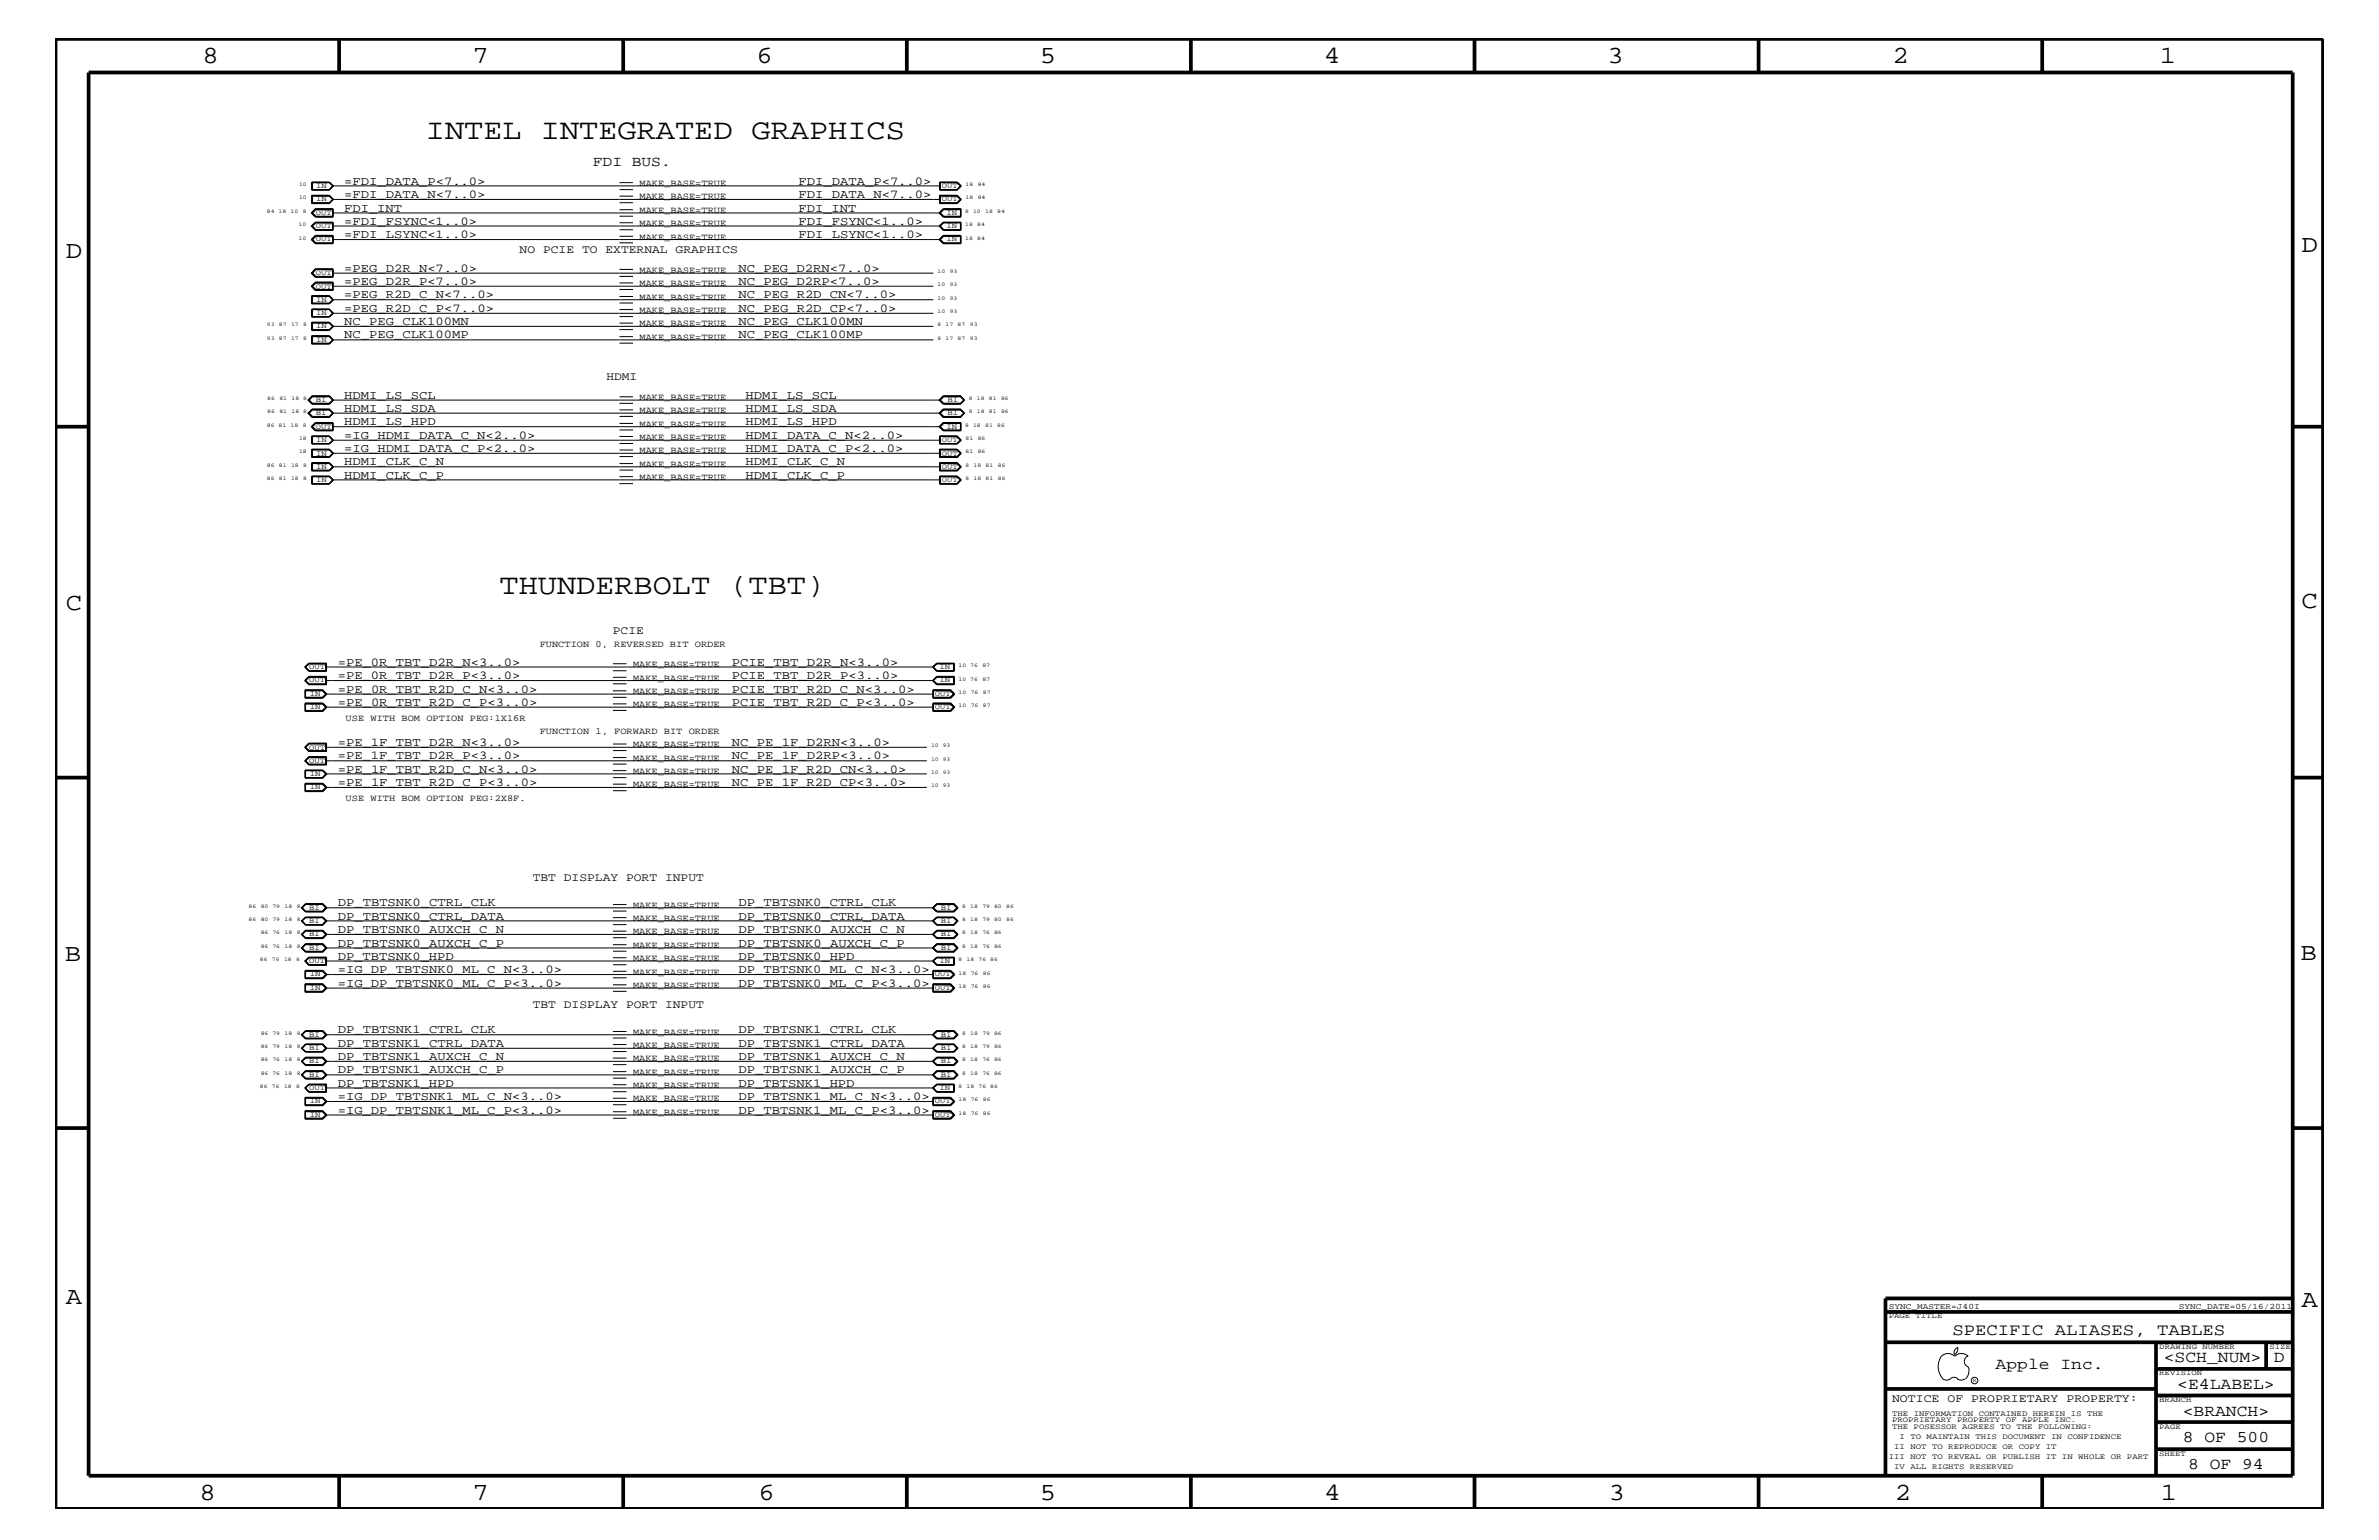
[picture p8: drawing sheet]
<svg xmlns="http://www.w3.org/2000/svg" width="432mm" height="279mm" viewBox="0 0 432 279" stroke-linecap="round" stroke-linejoin="round" font-family="sans-serif">
<defs><g id="words">
<g font-size="5.2">
<text x="77.3" y="25.3">INTEL INTEGRATED GRAPHICS</text>
<text x="90.7" y="107.7">THUNDERBOLT (TBT)</text>
</g>
<g font-size="4.5">
<text x="36.7" y="11.5">8</text>
<text x="85.8" y="11.5">7</text>
<text x="137.3" y="11.5">6</text>
<text x="188.7" y="11.5">5</text>
<text x="240.3" y="11.5">4</text>
<text x="291.8" y="11.5">3</text>
<text x="343.5" y="11.5">2</text>
<text x="392" y="11.5">1</text>
<text x="11.9" y="46.8">D</text>
<text x="417.7" y="45.7">D</text>
<text x="11.9" y="110.6">C</text>
<text x="417.7" y="110.3">C</text>
<text x="11.8" y="174.3">B</text>
<text x="417.6" y="174.2">B</text>
<text x="11.9" y="236.7">A</text>
<text x="417.7" y="237.1">A</text>
<text x="36.2" y="272.1">8</text>
<text x="85.8" y="272.1">7</text>
<text x="137.7" y="272.1">6</text>
<text x="188.7" y="272.1">5</text>
<text x="240.4" y="272.1">4</text>
<text x="292" y="272.1">3</text>
<text x="343.9" y="272.1">2</text>
<text x="392.2" y="272.1">1</text>
</g>
<g font-size="3">
<text x="354.4" y="242.3">SPECIFIC ALIASES, TABLES</text>
<text x="362.2" y="248.4">Apple Inc.</text>
<text x="392.7" y="247.1">&lt;SCH_NUM&gt;</text>
<text x="395.2" y="252">&lt;E4LABEL&gt;</text>
<text x="412.7" y="247.1">D</text>
<text x="396.2" y="256.8">&lt;BRANCH&gt;</text>
<text x="396.2" y="261.6">8 OF 500</text>
<text x="397.2" y="266.6">8 OF 94</text>
</g>
<text font-size="2.6" x="107.6" y="30.2">FDI BUS.</text>
<g font-size="2.2">
<text x="62.5" y="35.9">=FDI_DATA_N&lt;7..0&gt;</text>
<text x="62.5" y="33.6">=FDI_DATA_P&lt;7..0&gt;</text>
<text x="144.9" y="33.6">FDI_DATA_P&lt;7..0&gt;</text>
<text x="144.9" y="35.9">FDI_DATA_N&lt;7..0&gt;</text>
<text x="62.5" y="38.4">FDI_INT</text>
<text x="62.5" y="40.8">=FDI_FSYNC&lt;1..0&gt;</text>
<text x="144.9" y="38.4">FDI_INT</text>
<text x="144.9" y="40.8">FDI_FSYNC&lt;1..0&gt;</text>
<text x="62.5" y="43.2">=FDI_LSYNC&lt;1..0&gt;</text>
<text x="144.9" y="43.2">FDI_LSYNC&lt;1..0&gt;</text>
<text x="62.5" y="51.7">=PEG_D2R_P&lt;7..0&gt;</text>
<text x="62.5" y="49.3">=PEG_D2R_N&lt;7..0&gt;</text>
<text x="134" y="51.7">NC_PEG_D2RP&lt;7..0&gt;</text>
<text x="134" y="49.3">NC_PEG_D2RN&lt;7..0&gt;</text>
<text x="62.5" y="59">NC_PEG_CLK100MN</text>
<text x="62.5" y="56.6">=PEG_R2D_C_P&lt;7..0&gt;</text>
<text x="62.5" y="54.1">=PEG_R2D_C_N&lt;7..0&gt;</text>
<text x="134" y="56.6">NC_PEG_R2D_CP&lt;7..0&gt;</text>
<text x="134" y="54.1">NC_PEG_R2D_CN&lt;7..0&gt;</text>
<text x="134" y="59">NC_PEG_CLK100MN</text>
<text x="62.5" y="61.4">NC_PEG_CLK100MP</text>
<text x="134" y="61.4">NC_PEG_CLK100MP</text>
<text x="62.5" y="74.7">HDMI_LS_SDA</text>
<text x="62.5" y="77.2">HDMI_LS_HPD</text>
<text x="62.5" y="72.3">HDMI_LS_SCL</text>
<text x="135.3" y="77.2">HDMI_LS_HPD</text>
<text x="135.3" y="74.7">HDMI_LS_SDA</text>
<text x="135.3" y="72.3">HDMI_LS_SCL</text>
<text x="62.5" y="79.6">=IG_HDMI_DATA_C_N&lt;2..0&gt;</text>
<text x="62.5" y="82">=IG_HDMI_DATA_C_P&lt;2..0&gt;</text>
<text x="135.3" y="82">HDMI_DATA_C_P&lt;2..0&gt;</text>
<text x="135.3" y="79.6">HDMI_DATA_C_N&lt;2..0&gt;</text>
<text x="62.5" y="86.9">HDMI_CLK_C_P</text>
<text x="62.5" y="84.4">HDMI_CLK_C_N</text>
<text x="135.3" y="86.9">HDMI_CLK_C_P</text>
<text x="135.3" y="84.4">HDMI_CLK_C_N</text>
<text x="61.3" y="120.8">=PE_0R_TBT_D2R_N&lt;3..0&gt;</text>
<text x="61.3" y="123.2">=PE_0R_TBT_D2R_P&lt;3..0&gt;</text>
<text x="61.3" y="125.7">=PE_0R_TBT_R2D_C_N&lt;3..0&gt;</text>
<text x="132.8" y="120.8">PCIE_TBT_D2R_N&lt;3..0&gt;</text>
<text x="132.8" y="123.2">PCIE_TBT_D2R_P&lt;3..0&gt;</text>
<text x="132.8" y="125.7">PCIE_TBT_R2D_C_N&lt;3..0&gt;</text>
<text x="61.3" y="128">=PE_0R_TBT_R2D_C_P&lt;3..0&gt;</text>
<text x="132.8" y="128">PCIE_TBT_R2D_C_P&lt;3..0&gt;</text>
<text x="61.3" y="135.3">=PE_1F_TBT_D2R_N&lt;3..0&gt;</text>
<text x="61.3" y="137.8">=PE_1F_TBT_D2R_P&lt;3..0&gt;</text>
<text x="132.8" y="135.3">NC_PE_1F_D2RN&lt;3..0&gt;</text>
<text x="132.8" y="137.8">NC_PE_1F_D2RP&lt;3..0&gt;</text>
<text x="61.3" y="142.6">=PE_1F_TBT_R2D_C_P&lt;3..0&gt;</text>
<text x="61.3" y="140.2">=PE_1F_TBT_R2D_C_N&lt;3..0&gt;</text>
<text x="132.8" y="140.2">NC_PE_1F_R2D_CN&lt;3..0&gt;</text>
<text x="132.8" y="142.6">NC_PE_1F_R2D_CP&lt;3..0&gt;</text>
<text x="61.3" y="166.9">DP_TBTSNK0_CTRL_DATA</text>
<text x="61.3" y="164.5">DP_TBTSNK0_CTRL_CLK</text>
<text x="134" y="166.9">DP_TBTSNK0_CTRL_DATA</text>
<text x="134" y="164.5">DP_TBTSNK0_CTRL_CLK</text>
<text x="61.3" y="171.7">DP_TBTSNK0_AUXCH_C_P</text>
<text x="61.3" y="169.3">DP_TBTSNK0_AUXCH_C_N</text>
<text x="134" y="169.3">DP_TBTSNK0_AUXCH_C_N</text>
<text x="134" y="171.7">DP_TBTSNK0_AUXCH_C_P</text>
<text x="61.3" y="174.2">DP_TBTSNK0_HPD</text>
<text x="61.3" y="176.6">=IG_DP_TBTSNK0_ML_C_N&lt;3..0&gt;</text>
<text x="61.3" y="179">=IG_DP_TBTSNK0_ML_C_P&lt;3..0&gt;</text>
<text x="134" y="174.2">DP_TBTSNK0_HPD</text>
<text x="134" y="176.6">DP_TBTSNK0_ML_C_N&lt;3..0&gt;</text>
<text x="134" y="179">DP_TBTSNK0_ML_C_P&lt;3..0&gt;</text>
<text x="61.3" y="187.5">DP_TBTSNK1_CTRL_CLK</text>
<text x="61.3" y="189.9">DP_TBTSNK1_CTRL_DATA</text>
<text x="134" y="187.5">DP_TBTSNK1_CTRL_CLK</text>
<text x="134" y="189.9">DP_TBTSNK1_CTRL_DATA</text>
<text x="61.3" y="197.2">DP_TBTSNK1_HPD</text>
<text x="61.3" y="192.3">DP_TBTSNK1_AUXCH_C_N</text>
<text x="61.3" y="194.8">DP_TBTSNK1_AUXCH_C_P</text>
<text x="134" y="197.2">DP_TBTSNK1_HPD</text>
<text x="134" y="194.8">DP_TBTSNK1_AUXCH_C_P</text>
<text x="134" y="192.3">DP_TBTSNK1_AUXCH_C_N</text>
<text x="61.3" y="202">=IG_DP_TBTSNK1_ML_C_P&lt;3..0&gt;</text>
<text x="61.3" y="199.6">=IG_DP_TBTSNK1_ML_C_N&lt;3..0&gt;</text>
<text x="134" y="199.6">DP_TBTSNK1_ML_C_N&lt;3..0&gt;</text>
<text x="134" y="202">DP_TBTSNK1_ML_C_P&lt;3..0&gt;</text>
</g>
<g font-size="2.1">
<text x="94.3" y="45.9">NO PCIE TO EXTERNAL GRAPHICS</text>
<text x="110.1" y="68.9">HDMI</text>
<text x="111.3" y="115">PCIE</text>
<text x="96.7" y="159.9">TBT DISPLAY PORT INPUT</text>
<text x="96.7" y="182.9">TBT DISPLAY PORT INPUT</text>
<text x="343.4" y="254.4">NOTICE OF PROPRIETARY PROPERTY:</text>
</g>
<g font-size="1.7">
<text x="116.1" y="33.7">MAKE_BASE=TRUE</text>
<text x="116.1" y="38.6">MAKE_BASE=TRUE</text>
<text x="116.1" y="41">MAKE_BASE=TRUE</text>
<text x="116.1" y="36.2">MAKE_BASE=TRUE</text>
<text x="116.1" y="43.5">MAKE_BASE=TRUE</text>
<text x="116.1" y="51.9">MAKE_BASE=TRUE</text>
<text x="116.1" y="49.6">MAKE_BASE=TRUE</text>
<text x="116.1" y="56.8">MAKE_BASE=TRUE</text>
<text x="116.1" y="54.4">MAKE_BASE=TRUE</text>
<text x="116.1" y="59.2">MAKE_BASE=TRUE</text>
<text x="116.1" y="61.7">MAKE_BASE=TRUE</text>
<text x="116.1" y="77.4">MAKE_BASE=TRUE</text>
<text x="116.1" y="75">MAKE_BASE=TRUE</text>
<text x="116.1" y="72.6">MAKE_BASE=TRUE</text>
<text x="116.1" y="82.2">MAKE_BASE=TRUE</text>
<text x="116.1" y="79.9">MAKE_BASE=TRUE</text>
<text x="116.1" y="87.1">MAKE_BASE=TRUE</text>
<text x="116.1" y="84.7">MAKE_BASE=TRUE</text>
<text x="98" y="117.4">FUNCTION 0, REVERSED BIT ORDER</text>
<text x="114.9" y="121">MAKE_BASE=TRUE</text>
<text x="114.9" y="123.5">MAKE_BASE=TRUE</text>
<text x="114.9" y="125.9">MAKE_BASE=TRUE</text>
<text x="62.7" y="130.8">USE WITH BOM OPTION PEG:1X16R</text>
<text x="114.9" y="128.3">MAKE_BASE=TRUE</text>
<text x="98" y="133.2">FUNCTION 1, FORWARD BIT ORDER</text>
<text x="114.9" y="135.6">MAKE_BASE=TRUE</text>
<text x="114.9" y="138">MAKE_BASE=TRUE</text>
<text x="114.9" y="140.4">MAKE_BASE=TRUE</text>
<text x="114.9" y="142.9">MAKE_BASE=TRUE</text>
<text x="62.7" y="145.3">USE WITH BOM OPTION PEG:2X8F.</text>
<text x="114.9" y="167.1">MAKE_BASE=TRUE</text>
<text x="114.9" y="164.7">MAKE_BASE=TRUE</text>
<text x="114.9" y="169.5">MAKE_BASE=TRUE</text>
<text x="114.9" y="172">MAKE_BASE=TRUE</text>
<text x="114.9" y="174.4">MAKE_BASE=TRUE</text>
<text x="114.9" y="176.8">MAKE_BASE=TRUE</text>
<text x="114.9" y="179.3">MAKE_BASE=TRUE</text>
<text x="114.9" y="187.7">MAKE_BASE=TRUE</text>
<text x="114.9" y="190.2">MAKE_BASE=TRUE</text>
<text x="114.9" y="197.4">MAKE_BASE=TRUE</text>
<text x="114.9" y="195">MAKE_BASE=TRUE</text>
<text x="114.9" y="192.6">MAKE_BASE=TRUE</text>
<text x="114.9" y="199.8">MAKE_BASE=TRUE</text>
<text x="114.9" y="202.3">MAKE_BASE=TRUE</text>
</g>
<g font-size="1.5">
<text x="342.8" y="237.4">SYNC_MASTER=J40I</text>
<text x="395.5" y="237.4">SYNC_DATE=05/16/2011</text>
</g>
<g font-size="1.4">
<text x="57.4" y="34.1">IN</text>
<text x="170.9" y="34.1">OUT</text>
<text x="57.3" y="41.4">OUT</text>
<text x="57.3" y="39">OUT</text>
<text x="57.4" y="36.5">IN</text>
<text x="170.9" y="36.5">OUT</text>
<text x="171.8" y="41.4">IN</text>
<text x="171.8" y="39">IN</text>
<text x="57.3" y="43.8">OUT</text>
<text x="171.8" y="43.8">IN</text>
<text x="57.3" y="49.9">OUT</text>
<text x="57.3" y="52.4">OUT</text>
<text x="57.4" y="54.7">IN</text>
<text x="57.4" y="57.2">IN</text>
<text x="57.4" y="59.5">IN</text>
<text x="57.4" y="62">IN</text>
<text x="57.3" y="72.9">BI</text>
<text x="57.3" y="75.4">BI</text>
<text x="57.3" y="77.8">OUT</text>
<text x="171.8" y="77.8">IN</text>
<text x="172" y="75.4">BI</text>
<text x="172" y="72.9">BI</text>
<text x="57.4" y="82.7">IN</text>
<text x="57.4" y="80.2">IN</text>
<text x="170.9" y="80.2">OUT</text>
<text x="170.9" y="82.7">OUT</text>
<text x="57.4" y="87.5">IN</text>
<text x="57.4" y="85">IN</text>
<text x="170.9" y="87.5">OUT</text>
<text x="170.9" y="85">OUT</text>
<text x="56.1" y="121.4">OUT</text>
<text x="56.1" y="123.8">OUT</text>
<text x="170.5" y="123.8">IN</text>
<text x="170.5" y="121.4">IN</text>
<text x="56.2" y="126.3">IN</text>
<text x="56.2" y="128.7">IN</text>
<text x="169.7" y="128.7">OUT</text>
<text x="169.7" y="126.3">OUT</text>
<text x="56.1" y="136">OUT</text>
<text x="56.1" y="138.4">OUT</text>
<text x="56.2" y="140.8">IN</text>
<text x="56.2" y="143.2">IN</text>
<text x="56.1" y="167.5">BI</text>
<text x="56.1" y="165">BI</text>
<text x="170.8" y="165">BI</text>
<text x="170.8" y="167.5">BI</text>
<text x="56.1" y="172.3">BI</text>
<text x="56.1" y="169.9">BI</text>
<text x="170.8" y="169.9">BI</text>
<text x="170.8" y="172.3">BI</text>
<text x="56.1" y="174.8">OUT</text>
<text x="56.2" y="177.2">IN</text>
<text x="56.2" y="179.6">IN</text>
<text x="169.7" y="179.6">OUT</text>
<text x="169.7" y="177.2">OUT</text>
<text x="170.5" y="174.8">IN</text>
<text x="56.1" y="190.5">BI</text>
<text x="56.1" y="188.1">BI</text>
<text x="170.8" y="190.5">BI</text>
<text x="170.8" y="188.1">BI</text>
<text x="56.1" y="192.9">BI</text>
<text x="56.1" y="195.4">BI</text>
<text x="56.1" y="197.8">OUT</text>
<text x="170.5" y="197.8">IN</text>
<text x="170.8" y="195.4">BI</text>
<text x="170.8" y="192.9">BI</text>
<text x="56.2" y="202.6">IN</text>
<text x="56.2" y="200.2">IN</text>
<text x="169.7" y="202.6">OUT</text>
<text x="169.7" y="200.2">OUT</text>
<text x="342.8" y="239.2">PAGE TITLE</text>
<text x="391.9" y="244.7">DRAWING NUMBER</text>
<text x="411.9" y="244.7">SIZE</text>
<text x="391.9" y="249.5">REVISION</text>
<text x="343.4" y="256.8">THE INFORMATION CONTAINED HEREIN IS THE</text>
<text x="391.9" y="254.4">BRANCH</text>
<text x="343.4" y="258">PROPRIETARY PROPERTY OF APPLE INC.</text>
<text x="343.4" y="259.3">THE POSESSOR AGREES TO THE FOLLOWING:</text>
<text x="343.8" y="262.9">II NOT TO REPRODUCE OR COPY IT</text>
<text x="344.8" y="261.1">I TO MAINTAIN THIS DOCUMENT IN CONFIDENCE</text>
<text x="391.9" y="259.3">PAGE</text>
<text x="342.8" y="264.7">III NOT TO REVEAL OR PUBLISH IT IN WHOLE OR PART</text>
<text x="343.8" y="266.6">IV ALL RIGHTS RESERVED</text>
<text x="391.9" y="264.1">SHEET</text>
</g>
<g font-size="1">
<text x="54.3" y="33.7">10</text>
<text x="175.3" y="33.7">18</text>
<text x="177.5" y="33.7">84</text>
<text x="48.4" y="38.6">84 18</text>
<text x="52.7" y="38.6">10</text>
<text x="54.2" y="41">10</text>
<text x="54.3" y="36.2">10</text>
<text x="54.9" y="38.6">8</text>
<text x="175.2" y="41">18</text>
<text x="175.2" y="38.6">8</text>
<text x="175.3" y="36.2">18</text>
<text x="176.6" y="38.6">10</text>
<text x="177.4" y="41">84</text>
<text x="177.5" y="36.2">84</text>
<text x="178.8" y="38.6">18</text>
<text x="181" y="38.6">84</text>
<text x="54.2" y="43.5">10</text>
<text x="175.2" y="43.5">18</text>
<text x="177.4" y="43.5">84</text>
<text x="170.2" y="51.9">10</text>
<text x="170.2" y="49.6">10</text>
<text x="172.4" y="51.9">93</text>
<text x="172.4" y="49.6">93</text>
<text x="48.4" y="59.2">93</text>
<text x="50.6" y="59.2">87</text>
<text x="52.8" y="59.2">17</text>
<text x="55" y="59.2">8</text>
<text x="170.2" y="59.2">8</text>
<text x="170.2" y="56.8">10</text>
<text x="170.2" y="54.4">10</text>
<text x="171.6" y="59.2">17</text>
<text x="172.4" y="56.8">93</text>
<text x="172.4" y="54.4">93</text>
<text x="173.8" y="59.2">87</text>
<text x="176" y="59.2">93</text>
<text x="48.4" y="61.7">93</text>
<text x="50.6" y="61.7">87</text>
<text x="52.8" y="61.7">17</text>
<text x="55" y="61.7">8</text>
<text x="170.2" y="61.7">8</text>
<text x="171.6" y="61.7">17</text>
<text x="173.8" y="61.7">87</text>
<text x="176" y="61.7">93</text>
<text x="48.4" y="77.4">86 81</text>
<text x="48.5" y="72.6">86</text>
<text x="48.5" y="75">86</text>
<text x="50.7" y="72.6">81</text>
<text x="50.7" y="75">81</text>
<text x="52.7" y="77.4">18</text>
<text x="52.9" y="72.6">18 8</text>
<text x="52.9" y="75">18 8</text>
<text x="54.9" y="77.4">8</text>
<text x="175.2" y="77.4">8</text>
<text x="175.9" y="75">8</text>
<text x="175.9" y="72.6">8</text>
<text x="176.6" y="77.4">18</text>
<text x="177.3" y="75">18</text>
<text x="177.3" y="72.6">18</text>
<text x="178.8" y="77.4">81</text>
<text x="179.5" y="75">81</text>
<text x="179.5" y="72.6">81</text>
<text x="181" y="77.4">86</text>
<text x="181.7" y="75">86</text>
<text x="181.7" y="72.6">86</text>
<text x="54.3" y="82.2">18</text>
<text x="54.3" y="79.9">18</text>
<text x="175.3" y="79.9">81</text>
<text x="175.3" y="82.2">81</text>
<text x="177.5" y="79.9">86</text>
<text x="177.5" y="82.2">86</text>
<text x="48.4" y="87.1">86</text>
<text x="48.4" y="84.7">86</text>
<text x="50.6" y="87.1">81</text>
<text x="50.6" y="84.7">81</text>
<text x="52.8" y="87.1">18</text>
<text x="52.8" y="84.7">18</text>
<text x="55" y="87.1">8</text>
<text x="55" y="84.7">8</text>
<text x="175.3" y="87.1">8</text>
<text x="175.3" y="84.7">8</text>
<text x="176.7" y="87.1">18</text>
<text x="176.7" y="84.7">18</text>
<text x="178.9" y="87.1">81</text>
<text x="178.9" y="84.7">81</text>
<text x="181.1" y="87.1">86</text>
<text x="181.1" y="84.7">86</text>
<text x="174" y="123.5">10 76</text>
<text x="174" y="121">10 76</text>
<text x="174" y="125.9">10</text>
<text x="176.2" y="125.9">76</text>
<text x="178.3" y="123.5">87</text>
<text x="178.3" y="121">87</text>
<text x="178.4" y="125.9">87</text>
<text x="174" y="128.3">10</text>
<text x="176.2" y="128.3">76</text>
<text x="178.4" y="128.3">87</text>
<text x="169" y="135.6">10 93</text>
<text x="169" y="138">10 93</text>
<text x="169" y="140.4">10 93</text>
<text x="169" y="142.9">10 93</text>
<text x="45.1" y="167.1">86</text>
<text x="45.1" y="164.7">86</text>
<text x="47.3" y="167.1">80 79</text>
<text x="47.3" y="164.7">80 79</text>
<text x="51.6" y="167.1">18</text>
<text x="51.6" y="164.7">18</text>
<text x="53.8" y="167.1">8</text>
<text x="53.8" y="164.7">8</text>
<text x="174.7" y="164.7">8</text>
<text x="174.7" y="167.1">8</text>
<text x="176.1" y="164.7">18</text>
<text x="176.1" y="167.1">18</text>
<text x="178.3" y="164.7">79 80</text>
<text x="178.3" y="167.1">79 80</text>
<text x="182.6" y="164.7">86</text>
<text x="182.6" y="167.1">86</text>
<text x="47.3" y="172">86 76</text>
<text x="47.3" y="169.5">86 76</text>
<text x="51.6" y="172">18</text>
<text x="51.6" y="169.5">18</text>
<text x="53.8" y="172">8</text>
<text x="53.8" y="169.5">8</text>
<text x="174.7" y="169.5">8</text>
<text x="174.7" y="172">8</text>
<text x="176.1" y="169.5">18</text>
<text x="176.1" y="172">18</text>
<text x="178.3" y="169.5">76 86</text>
<text x="178.3" y="172">76 86</text>
<text x="47.2" y="174.4">86</text>
<text x="49.4" y="174.4">76</text>
<text x="51.6" y="174.4">18</text>
<text x="53.8" y="174.4">8</text>
<text x="174" y="174.4">8</text>
<text x="174" y="179.3">18</text>
<text x="174" y="176.8">18</text>
<text x="175.4" y="174.4">18</text>
<text x="176.2" y="179.3">76</text>
<text x="176.2" y="176.8">76</text>
<text x="177.6" y="174.4">76 86</text>
<text x="178.4" y="179.3">86</text>
<text x="178.4" y="176.8">86</text>
<text x="47.3" y="190.2">86 79</text>
<text x="47.3" y="187.7">86 79</text>
<text x="51.6" y="190.2">18</text>
<text x="51.6" y="187.7">18</text>
<text x="53.8" y="190.2">8</text>
<text x="53.8" y="187.7">8</text>
<text x="174.7" y="190.2">8</text>
<text x="174.7" y="187.7">8</text>
<text x="176.1" y="190.2">18</text>
<text x="176.1" y="187.7">18</text>
<text x="178.3" y="190.2">79 86</text>
<text x="178.3" y="187.7">79 86</text>
<text x="47.2" y="197.4">86</text>
<text x="47.3" y="192.6">86 76</text>
<text x="47.3" y="195">86 76</text>
<text x="49.4" y="197.4">76</text>
<text x="51.6" y="197.4">18</text>
<text x="51.6" y="192.6">18</text>
<text x="51.6" y="195">18</text>
<text x="53.8" y="197.4">8</text>
<text x="53.8" y="192.6">8</text>
<text x="53.8" y="195">8</text>
<text x="174" y="197.4">8</text>
<text x="174.7" y="195">8</text>
<text x="174.7" y="192.6">8</text>
<text x="175.4" y="197.4">18</text>
<text x="176.1" y="195">18</text>
<text x="176.1" y="192.6">18</text>
<text x="177.6" y="197.4">76 86</text>
<text x="178.3" y="195">76 86</text>
<text x="178.3" y="192.6">76 86</text>
<text x="174" y="202.3">18</text>
<text x="174" y="199.8">18</text>
<text x="176.2" y="202.3">76</text>
<text x="176.2" y="199.8">76</text>
<text x="178.4" y="202.3">86</text>
<text x="178.4" y="199.8">86</text>
<text x="358.1" y="250.7">R</text>
</g>
</g></defs>
<g fill="none" stroke="#000" stroke-width=".18">
<path d="M56.6 35.4h3.2l.7 .8-.7 .7h-3.2zM56.6 35.5h3.2l.7 .7-.7 .7h-3.2zM56.6 33v1.5M56.6 34.4h3.2M56.6 33.1h3.2M56.7 35.6h3.1l.6 .6-.6 .6h-3.1zM56.7 33.1v1.3M57.2 37.9h3.3v1.5h-3.3l-.7-.8zM57.2 37.9l-.6 .7 .6 .7h3.3M57.3 39.3l-.7-.7 .7-.6h3.1v1.3M59.8 33h-3.2v1.5h3.2M59.8 33l.7 .7-.7 .8"/>
<path d="M59.8 33l.7 .7M59.8 33.1l.7 .6M59.8 33.1l.6 .6M60.4 38h-3.1l-.6 .6 .6 .6h3.1M60.4 36.2h110.3M60.4 33.7l-.6 .7M60.4 33.7h110.3M60.4 38.6h110.3M60.5 33.7l-.7 .7M60.5 33.7l-.7 .8M112.4 36.8h2.5M112.4 35.6h2.5"/>
<path d="M112.4 34.4h2.5M112.4 33.1h2.5M112.4 39.2h2.5M112.4 38h2.5M170.5 35.4h3.2l.8 .8-.8 .7h-3.2zM170.6 33.1h3.1l.6 .6M170.6 33v1.5M170.7 35.6h3l.6 .6-.6 .6h-3zM170.7 33.1v1.3M171.2 37.9h3.2v1.5h-3.2l-.8-.8zM171.2 37.9l-.7 .7 .7 .7h3.2M171.3 39.3l-.7-.7 .7-.6h3v1.3"/>
<path d="M173.7 33.1l.6 .6M173.7 35.5h-3.1v1.4h3.1M173.7 33h-3.2v1.5h3.2M173.7 35.5l.7 .7-.7 .7M173.7 35.5l.6 .7M173.7 33l.8 .7-.8 .8M173.7 33l.7 .7-.7 .8M174.3 38h-3l-.6 .6 .6 .6h3M174.3 33.7l-.6 .7h-3.1M174.3 36.2l-.6 .7M174.3 33.7l-.6 .7M56.5 49.6l.7-.8h3.3v1.5h-3.3z"/>
<path d="M56.6 53.6h3.2l.7 .8-.7 .7h-3.2zM56.6 58.4h3.2l.7 .8-.7 .8h-3.2zM56.6 53.7h3.2l.7 .7-.7 .7h-3.2zM56.6 56.1v1.4M56.6 58.5h3.2l.7 .7-.7 .7h-3.2zM56.6 51.9l.7-.6h3.1v1.3h-3.1zM56.6 57.4h3.2M56.6 56.2h3.2M56.7 53.8h3.1l.6 .6-.6 .6h-3.1zM56.7 56.2v1.2M56.7 58.6h3.1l.6 .6-.6 .6h-3.1zM57.2 40.3h3.3v1.5h-3.3"/>
<path d="M57.2 42.7h3.3v1.5h-3.3l-.7-.7zM57.2 51.2h3.3v1.5h-3.3l-.7-.8zM57.2 48.8l-.6 .8 .6 .6h3.3M57.2 40.3l-.7 .7 .7 .8M57.2 40.3l-.6 .7 .6 .8M57.3 48.9l-.6 .7 .6 .6M57.3 51.3l-.6 .6 .6 .6h3.1M57.3 40.4l-.6 .6 .6 .7M57.3 48.9h3.1v1.3h-3.1M57.3 48.9l-.7 .7 .7 .6M57.3 40.4h3.1v1.3h-3.1M57.3 40.4l-.7 .6 .7 .7"/>
<path d="M57.3 42.8l-.7 .7 .7 .6M59.8 56.1h-3.2v1.4h3.2M59.8 56.1l.7 .7-.7 .7M59.8 56.1l.7 .7M59.8 56.2l.7 .6M59.8 56.2l.6 .6M60.4 42.9h-3.1l-.6 .6 .6 .6h3.1M60.4 49.6h109M60.4 51.9h109M60.4 54.4h109M60.4 56.8h109M60.4 42.8v1.3"/>
<path d="M60.4 56.8l-.6 .6M60.4 41h110.3M60.4 43.5h110.3M60.4 59.2h109M60.5 51.3h-3.3l-.6 .6 .6 .8M60.5 56.8l-.7 .6M60.5 56.8l-.7 .7M60.5 42.8h-3.3l-.6 .7 .6 .6h3.3M112.4 50.2h2.5M112.4 48.9h2.5M112.4 52.5h2.5M112.4 51.3h2.5"/>
<path d="M112.4 55h2.5M112.4 53.8h2.5M112.4 57.4h2.5M112.4 56.2h2.5M112.4 41.7h2.5M112.4 40.4h2.5M112.4 44.1h2.5M112.4 42.9h2.5M112.4 59.8h2.5M112.4 58.6h2.5M171.2 40.3h3.2v1.5h-3.2M171.2 42.7h3.2v1.5h-3.2l-.8-.7z"/>
<path d="M171.2 40.3l-.8 .7 .8 .8M171.2 40.3l-.7 .7 .7 .8M171.3 40.4l-.6 .6 .6 .7M171.3 40.4h3v1.3h-3M171.3 40.4l-.7 .6 .7 .7M171.3 42.8l-.7 .7 .7 .6M174.3 42.9h-3l-.6 .6 .6 .6h3M174.3 42.8v1.3M174.4 42.8h-3.2l-.7 .7 .7 .6h3.2M55.9 75l.7-.8h3.2l.7 .8-.7 .7h-3.2zM56 75l.6-.6h3.2l.7 .6-.7 .6h-3.2zM56.6 60.9h3.2l.7 .8-.7 .7h-3.2z"/>
<path d="M56.6 71.9h3.2l.7 .7-.7 .6h-3.2l-.6-.6zM56.6 71.8h3.2l.7 .8M56.6 71.8l-.6 .8 .6 .7h3.2l.7-.7M56.6 71.8h3.2l.7 .8-.7 .7h-3.2l-.7-.7zM56.6 61h3.2l.7 .7-.7 .6h-3.2zM56.6 79.1v1.4M56.6 79.2h3.2M56.7 61.1h3.1l.6 .6-.6 .6h-3.1zM56.7 79.2v1.3M57.2 76.7h3.3v1.5h-3.3l-.7-.8zM57.3 76.7l-.7 .7 .7 .7M59.8 79.1h-3.2v1.4h3.2"/>
<path d="M59.8 79.1l.7 .8-.7 .6M59.8 79.1l.7 .8M59.8 79.2l.7 .7M59.8 79.2l.6 .7M60.4 72.6l-.6 .6h-3.1l-.6-.6 .6-.6h3.1l.6 .6h110.3M60.4 75l-.6 .6h-3.1l-.6-.6 .6-.6h3.1l.6 .6h110.3M60.4 76.8h-3.1l-.6 .6 .6 .6h3.1M60.4 76.7v1.4M60.4 79.9h110.3M60.4 77.4h110.3M60.4 79.9l-.6 .6M60.4 61.7h109"/>
<path d="M60.5 75l-.7-.7h-3.2l-.6 .7 .6 .7M60.5 75l-.7 .7h-3.2M60.5 76.7h-3.3l-.6 .7 .6 .7h3.3M60.5 79.9l-.7 .6M112.4 79.2h2.5M112.4 78h2.5M112.4 76.8h2.5M112.4 73.2h2.5M112.4 72h2.5M112.4 75.6h2.5M112.4 74.4h2.5M112.4 62.3h2.5"/>
<path d="M112.4 61.1h2.5M170.4 75l.8-.8h3.1l.8 .8-.8 .7h-3.1zM170.6 79.1v1.4M170.6 79.2h3.1l.6 .7M170.7 75l.6-.6h3l.6 .6-.6 .6h-3zM170.7 72.6l.6-.6h3l.6 .6-.6 .6h-3zM170.7 79.2v1.3M171.2 71.8h3.1l.7 .8M171.2 71.8l-.7 .8 .7 .7h3.1l.7-.7M171.2 71.8h3.1l.8 .8-.8 .7h-3.1l-.8-.7zM171.2 76.7h3.2v1.5h-3.2l-.8-.8zM171.3 74.4h3l.7 .6"/>
<path d="M171.3 74.4l-.7 .6 .7 .6h3l.7-.6M171.3 76.7l-.7 .7 .7 .7M173.7 79.2l.6 .7M173.7 79.1h-3.2v1.4h3.2M173.7 79.1l.8 .8-.8 .6M173.7 79.1l.7 .8-.7 .6M174.3 76.8h-3l-.6 .6 .6 .6h3M174.3 79.9l-.6 .6h-3.1M174.3 79.9l-.6 .6M174.3 76.7v1.4M174.4 76.7h-3.2l-.7 .7 .7 .7h3.2M175 75l-.7-.7h-3.1l-.7 .7 .7 .7"/>
<path d="M175 75l-.7 .7h-3.1M175 72.6l-.7-.7h-3l-.7 .7 .7 .6M175 72.6l-.7 .6h-3M56.6 81.5h3.2l.7 .7-.7 .8h-3.2zM56.6 83.9h3.2l.7 .8-.7 .8h-3.2zM56.6 84h3.2l.7 .7-.7 .7h-3.2zM56.6 86.4v1.4M56.6 80.5h3.2M56.6 87.7h3.2M56.6 86.5h3.2M56.7 81.6h3.1l.6 .6-.6 .6h-3.1zM56.7 84.1h3.1l.6 .6-.6 .6h-3.1z"/>
<path d="M56.7 86.5v1.2M59.8 86.4h-3.2v1.4h3.2M59.8 86.4l.7 .7-.7 .7M59.8 86.4l.7 .7M59.8 86.5l.7 .6M59.8 86.5l.6 .6M60.4 82.2h110.3M60.4 87.1h110.3M60.4 87.1l-.6 .6M60.4 84.7h110.3M60.5 82.2l-.7-.6h-3.2v1.4M60.5 82.2l-.7 .7h-3.2"/>
<path d="M60.5 82.2l-.7 .8M60.5 87.1l-.7 .6M60.5 87.1l-.7 .7M112.4 80.5h2.5M112.4 82.8h2.5M112.4 81.6h2.5M112.4 87.7h2.5M112.4 86.5h2.5M112.4 85.3h2.5M112.4 84.1h2.5M170.5 81.5h3.2l.8 .7-.8 .8h-3.2zM170.5 83.9h3.2l.8 .8-.8 .8h-3.2z"/>
<path d="M170.6 86.4v1.4M170.6 86.5h3.1l.6 .6M170.7 81.6h3l.6 .6-.6 .6h-3zM170.7 84.1h3l.6 .6-.6 .6h-3zM170.7 86.5v1.2M173.7 86.5l.6 .6M173.7 86.4h-3.2v1.4h3.2M173.7 81.6h-3.1v1.4M173.7 84h-3.1v1.4h3.1M173.7 81.6l.7 .6-.7 .8M173.7 81.6l.6 .6M173.7 86.4l.8 .7-.8 .7"/>
<path d="M173.7 86.4l.7 .7-.7 .7M173.7 84l.7 .7-.7 .7M173.7 84l.6 .7M174.3 82.2l-.6 .7h-3.1M174.3 87.1l-.6 .6h-3.1M174.3 87.1l-.6 .6M174.3 84.7l-.6 .7M55.3 123.5l.7-.8h3.3v1.5h-3.3zM55.3 135.6l.7-.8h3.3v1.5h-3.3zM55.3 138l.7-.7h3.3v1.5h-3.3zM55.4 127.5h3.2l.8 .8-.8 .8h-3.2zM55.4 127.6h3.2l.7 .7-.7 .8"/>
<path d="M55.4 125.2h3.2l.8 .7-.8 .8h-3.2zM55.5 123.5l.6-.6h3v1.2h-3zM55.5 135.6l.6-.6h3v1.2h-3zM55.5 138l.6-.6h3v1.2h-3zM55.5 121l.5-.6h3.2v1.3h-3.2zM55.5 127.7h3.1l.6 .6-.6 .7h-3.1zM55.5 125.3h3.1l.6 .6-.6 .6h-3.1zM55.5 125.3h3l.6 .6M55.5 139.8h3.1l.6 .6-.6 .7h-3.1zM56 124.1h3.3M56 122.8h3.3M56 120.3h3.3v1.5h-3.3"/>
<path d="M56 120.3l-.7 .7 .7 .8M56 120.3l-.6 .7 .6 .8M56 134.9l-.5 .7 .5 .7h3.2v-1.4M56 122.8l-.6 .7 .6 .6M56 122.8l-.5 .7 .5 .6M56 134.9h3.3M56 134.9l-.6 .7 .6 .7M56 138.7h3.3M56 137.4h3.3M56 137.4l-.6 .6 .6 .7M56 137.4l-.5 .6 .5 .7M56.1 120.4l-.6 .6 .6 .7"/>
<path d="M58.5 127.7l.6 .6M58.5 139.8l.6 .6M58.6 125.2l.7 .7-.7 .7h-3.2M58.6 139.7h-3.2v1.5h3.2M58.6 139.7l.8 .7-.8 .8M58.6 139.7l.7 .7-.7 .8M59.1 123.5h110.3M59.1 121h110.3M59.1 128.3l-.6 .6h-3M59.1 128.3h110.3M59.1 125.9h110.3M59.1 125.9l-.6 .6"/>
<path d="M59.1 120.4v1.3M59.1 135.6h109.1M59.1 138h109.1M59.2 122.8v1.3M59.2 137.4v1.3M111.3 124.1h2.4M111.3 122.9h2.4M111.3 121.7h2.4M111.3 120.4h2.4M111.3 128.9h2.4M111.3 127.7h2.4M111.3 126.5h2.4"/>
<path d="M111.3 125.3h2.4M111.3 136.2h2.4M111.3 135h2.4M111.3 139.8h2.4M111.3 138.6h2.4M111.3 137.4h2.4M169.3 121l.7 .7h3.1M169.3 121l.7 .8M169.3 125.2h3.3l.7 .7-.7 .8h-3.3zM169.3 127.5h3.3l.7 .8-.7 .8h-3.3zM169.3 127.6h3.3l.6 .7-.6 .8M169.4 123.5l.7-.6h3v1.2h-3z"/>
<path d="M169.4 127.7h3.1l.6 .6-.6 .7h-3.1zM169.4 125.3h3.1l.6 .6-.6 .6h-3.1zM169.4 125.3h3.1l.6 .6-.6 .6M170 122.7h3.2v1.5h-3.2l-.8-.7zM170 120.3h3.2v1.5h-3.2M170 122.8h3.1v1.3h-3.1l-.7-.6zM170 120.3l-.8 .7 .8 .8M170 120.3l-.7 .7M170.1 120.4l-.7 .6 .7 .7M172.5 127.7l.6 .6-.6 .6h-3.1M172.6 125.2l.6 .7-.6 .7h-3.3M173.1 120.4v1.3"/>
<path d="M173.1 120.3v1.5M173.1 120.4h-3.1l-.7 .6M55.4 142.1h3.2l.8 .8-.8 .7h-3.2zM55.4 143.5h3.2M55.4 142.2h3.2M55.5 142.2v1.3M55.5 142.3h3l.6 .6M58.6 142.2l.6 .7-.6 .6M58.6 142.2l.7 .7-.7 .6M59.1 140.4h109.1M59.1 142.9l-.6 .6h-3M59.1 142.9h109.1"/>
<path d="M59.1 140.4l-.6 .7M111.3 141.1h2.4M111.3 143.5h2.4M111.3 142.3h2.4M54.7 172l.8-.8h3.1l.8 .8-.8 .7h-3.1zM54.8 172l.7-.7h3.1l.6 .7-.6 .7h-3.1zM55.4 176.1h3.2l.8 .7-.8 .8h-3.2zM55.4 178.5h3.2l.8 .8-.8 .7h-3.2zM55.4 177.5h3.2M55.4 176.1h3.2M55.5 171.2h3.1l.7 .8-.7 .7h-3.1M55.5 171.2l-.7 .8 .7 .7"/>
<path d="M55.5 168.9h3.1l.6 .6-.6 .7h-3.1M55.5 168.9h3.1l.7 .6-.7 .7h-3.1M55.5 168.8h3.1l.8 .7-.8 .8h-3.1l-.8-.8zM55.5 168.9l-.7 .6 .7 .7M55.5 166.5h3l.6 .6h110.3M55.5 166.5h3.1l.6 .6-.6 .7h-3.1M55.5 166.4h3.1l.7 .7-.7 .7h-3.1M55.5 166.4h3.1l.8 .7-.8 .7h-3.1M55.5 166.4l-.8 .7 .8 .7M55.5 166.4l-.7 .7 .7 .7M55.5 166.5l-.7 .6 .7 .7M55.5 166.5l-.6 .6 .6 .7"/>
<path d="M55.5 164h3.1l.6 .7-.6 .7h-3.1M55.5 164h3.1l.7 .7-.7 .7h-3.1M55.5 163.9h3.1l.8 .8-.8 .8h-3.1l-.8-.8zM55.5 164l-.7 .7 .7 .7M55.5 176.1v1.4M55.5 178.6h3.1l.6 .7-.6 .6h-3.1zM55.5 174.4l.5-.6h3.2v1.2h-3.2zM55.5 178.7h3l.6 .6M55.5 176.2h3l.6 .6M56 173.7h3.3v1.4h-3.3M56 173.7l-.7 .7 .7 .7M56 173.7l-.6 .7 .6 .7"/>
<path d="M56.1 173.8l-.6 .6 .6 .6M58.6 178.5l.7 .8-.7 .6h-3.2M58.6 176.1l.6 .7-.6 .7M58.6 176.1l.7 .7-.7 .7M59.1 172l-.6 .6h-3l-.6-.6 .6-.6h3l.6 .6h110.3M59.1 169.5l-.6 .6h-3l-.6-.6 .6-.6h3l.6 .6h110.3M59.1 167.1l-.6 .7h-3M59.1 164.7l-.6 .6h-3l-.6-.6 .6-.6h3l.6 .6h110.3M59.1 173.8v1.2M59.1 179.3h110.3M59.1 176.8l-.6 .6h-3M59.1 176.8h110.3"/>
<path d="M59.1 174.4h110.3M59.1 179.3l-.6 .6M111.3 179.9h2.4M111.3 178.7h2.4M111.3 177.4h2.4M111.3 176.2h2.4M111.3 175h2.4M111.3 173.8h2.4M111.3 165.3h2.4M111.3 164.1h2.4M111.3 167.8h2.4M111.3 166.5h2.4"/>
<path d="M111.3 170.1h2.4M111.3 168.9h2.4M111.3 172.6h2.4M111.3 171.4h2.4M169.2 164.7l.8-.8h3.1l.8 .8-.8 .8h-3.1zM169.2 172l.8-.8h3.1l.8 .8-.8 .7h-3.1zM169.3 167.1l.7-.6h3.1l.6 .6-.6 .7h-3.1zM169.3 172l.7-.7h3.1l.6 .7-.6 .7h-3.1zM169.3 176.1h3.3l.7 .7-.7 .8h-3.3zM169.3 178.5h3.3l.7 .8-.7 .7h-3.3zM169.3 176.1h3.3l.6 .7-.6 .7h-3.3M169.3 174.4l.7 .6h3.1"/>
<path d="M169.3 174.4l.7 .7M169.4 164.7l.7-.6h3l.6 .6-.6 .6h-3zM169.4 167.1l.7-.6h3l.6 .6-.6 .7h-3zM169.4 169.5l.7-.6h3l.6 .6-.6 .6h-3zM169.4 172l.7-.6h3l.6 .6-.6 .6h-3zM169.4 176.1v1.4M169.4 178.6h3.1l.6 .7-.6 .6h-3.1zM169.4 178.7h3.1l.6 .6-.6 .6M169.4 176.2h3.1l.6 .6-.6 .6h-3.1M170 164h3.1l.6 .7-.6 .7h-3.1M170 164h3.1l.7 .7-.7 .7h-3.1M170 164l-.7 .7 .7 .7"/>
<path d="M170 166.4h3.1l.7 .7-.7 .7h-3.1M170 166.4h3.1l.8 .7-.8 .7h-3.1M170 166.4l-.8 .7 .8 .7M170 166.4l-.7 .7 .7 .7M170 168.9h3.1l.6 .6-.6 .7h-3.1M170 168.9h3.1l.7 .6-.7 .7h-3.1M170 168.8h3.1l.8 .7-.8 .8h-3.1l-.8-.8zM170 168.9l-.7 .6 .7 .7M170 171.2h3.1l.7 .8-.7 .7h-3.1M170 171.2l-.7 .8 .7 .7M170 173.7h3.2v1.4h-3.2M170 173.7l-.8 .7 .8 .7"/>
<path d="M170 173.7l-.7 .7M170.1 173.8l-.7 .6 .7 .6M172.5 176.1l.6 .7-.6 .7M172.6 178.5l.6 .8-.6 .6h-3.3M173.1 173.8v1.2M173.1 173.7v1.4M173.1 173.8h-3.1l-.7 .6M54.7 192.6l.8-.8h3.1l.8 .8-.8 .7h-3.1zM55.4 199.1h3.2l.8 .7-.8 .8h-3.2zM55.4 199.2h3.2M55.5 189.5h3l.6 .7h110.3M55.5 189.5h3.1l.6 .7-.6 .6h-3.1"/>
<path d="M55.5 189.4h3.1l.7 .8-.7 .7h-3.1M55.5 189.4h3.1l.8 .8-.8 .7h-3.1M55.5 189.4l-.8 .8 .8 .7M55.5 189.4l-.7 .8 .7 .7M55.5 189.5l-.7 .7 .7 .6M55.5 189.5l-.6 .7 .6 .6M55.5 187.1h3.1l.6 .6-.6 .7h-3.1M55.5 187.1h3.1l.7 .6-.7 .7h-3.1M55.5 187h3.1l.8 .7-.8 .8h-3.1l-.8-.8zM55.5 187.1l-.7 .6 .7 .7M55.5 191.9h3.1l.6 .7-.6 .6h-3.1M55.5 191.9h3.1l.7 .7-.7 .6h-3.1"/>
<path d="M55.5 191.9l-.7 .7 .7 .6M55.5 194.3h3.1l.6 .7-.6 .7h-3.1M55.5 194.3h3.1l.7 .7-.7 .7h-3.1M55.5 194.3h3.1l.8 .7-.8 .8h-3.1l-.8-.8zM55.5 194.3l-.7 .7 .7 .7M55.5 199.2v1.3M55.5 197.4l.5-.6h3.2v1.3h-3.2zM55.5 199.2h3l.6 .6M56 196.7h3.3v1.4h-3.3M56 196.7l-.7 .7 .7 .7M56 196.7l-.6 .7 .6 .7M56.1 196.8l-.6 .6 .6 .7"/>
<path d="M58.6 199.2l.6 .6-.6 .7M58.6 199.2l.7 .6-.7 .7M59.1 190.2l-.6 .6h-3M59.1 187.7l-.6 .6h-3l-.6-.6 .6-.6h3l.6 .6h110.3M59.1 192.6l-.6 .6h-3l-.6-.6 .6-.6h3l.6 .6h110.3M59.1 195l-.6 .6h-3l-.6-.6 .6-.6h3l.6 .6h110.3M59.1 196.8v1.3M59.1 197.4h110.3M59.1 199.8l-.6 .6h-3M59.1 199.8h110.3M111.3 190.8h2.4M111.3 189.5h2.4"/>
<path d="M111.3 188.3h2.4M111.3 187.1h2.4M111.3 193.2h2.4M111.3 192h2.4M111.3 195.6h2.4M111.3 194.4h2.4M111.3 198.1h2.4M111.3 196.8h2.4M111.3 199.2h2.4M169.2 187.7l.8-.7h3.1l.8 .7-.8 .8h-3.1zM169.2 195l.8-.7h3.1l.8 .7-.8 .8h-3.1zM169.2 192.6l.8-.8h3.1l.8 .8-.8 .7h-3.1z"/>
<path d="M169.3 190.2l.7-.7h3.1l.6 .7-.6 .6h-3.1zM169.3 199.1h3.3l.7 .7-.7 .8h-3.3zM169.3 197.4l.7 .7h3.1M169.3 197.4l.7 .7M169.3 199.2h3.3l.6 .6-.6 .7h-3.3M169.4 190.2l.7-.7h3l.6 .7-.6 .6h-3zM169.4 187.7l.7-.6h3l.6 .6-.6 .6h-3zM169.4 195l.7-.6h3l.6 .6-.6 .6h-3zM169.4 192.6l.7-.6h3l.6 .6-.6 .6h-3zM169.4 199.2v1.3M169.4 199.2h3.1l.6 .6-.6 .6h-3.1M170 189.4h3.1l.7 .8-.7 .7h-3.1"/>
<path d="M170 189.4h3.1l.8 .8-.8 .7h-3.1M170 189.4l-.8 .8 .8 .7M170 189.4l-.7 .8 .7 .7M170 187.1h3.1l.6 .6-.6 .7h-3.1M170 187.1h3.1l.7 .6-.7 .7h-3.1M170 187.1l-.7 .6 .7 .7M170 194.3h3.1l.6 .7-.6 .7h-3.1M170 194.3h3.1l.7 .7-.7 .7h-3.1M170 194.3l-.7 .7 .7 .7M170 191.9h3.1l.6 .7-.6 .6h-3.1M170 191.9h3.1l.7 .7-.7 .6h-3.1M170 191.9l-.7 .7 .7 .6"/>
<path d="M170 196.7h3.2v1.4h-3.2M170 196.7l-.8 .7 .8 .7M170 196.7l-.7 .7M170.1 196.8l-.7 .6 .7 .7M172.5 199.2l.6 .6-.6 .7M173.1 196.8v1.3M173.1 196.7v1.4M173.1 196.8h-3.1l-.7 .6M55.4 201.5h3.2l.8 .8-.8 .8h-3.2zM55.4 200.5h3.2M55.5 201.6h3.1l.6 .7-.6 .6h-3.1zM55.5 201.7h3l.6 .6"/>
<path d="M58.6 201.5l.7 .8-.7 .7h-3.2M59.1 202.3h110.3M59.1 202.3l-.6 .6M111.3 202.9h2.4M111.3 201.7h2.4M111.3 200.4h2.4M169.3 201.5h3.3l.7 .8-.7 .8h-3.3zM169.4 201.6h3.1l.6 .7-.6 .6h-3.1zM169.4 201.7h3.1l.6 .6-.6 .6M172.6 201.5l.6 .8-.6 .7h-3.3M352.3 246.1a1.72 1.72 0 0 1 2.5 0 1.69 1.69 0 0 1 2.4 0M352.4 246a3.2 3.2 0 0 0 .4 4.3l.8 .1 .4-.2"/>
<path d="M354 250.2l.7-.3 .7 .3M355.2 250.2l.7 .2 .7-.2M355.3 244.4v.3a1.18 1.18 0 0 1-.6 1.1M355.4 244.4a.99 .99 0 0 0-.6 1.4M357.2 246a1.04 1.04 0 0 0-.7 1 1.04 1.04 0 0 0 .7 1M357.3 248l.1 .7a2.11 2.11 0 0 1-.6 1.5"/>
<circle cx="358.4" cy="250.5" r=".59"/>
</g>
<g fill="none" stroke="#000" stroke-width=".68" stroke-linecap="butt">
<path d="M10.1 7.1h411.5v266.7h-411.5zM16.1 13.2h400v254.5h-400zM61.6 7.1v6.1M113.1 7.1v6.1M164.6 7.1v6.1M216.2 7.1v6.1M267.6 7.1v6.1M319.2 7.1v6.1M370.7 7.1v6.1M10.1 77.4h6M416.1 77.4h5.5M10.1 141.1h6"/>
<path d="M416.1 141.1h5.5M10.1 204.7h6M416.1 204.7h5.5M342.2 238h73.9M416.1 235.6h-73.9v32.1M342.2 243.5h73.9M342.2 252h49.1M391.3 248.4h24.8M391.3 243.5v24.2M391.3 258h24.8M391.3 253.2h24.8M411.3 243.5v4.9"/>
<path d="M61.6 267.7v6.1M113.1 267.7v6.1M164.6 267.7v6.1M216.2 268v5.8M267.6 267.7v6.1M319.2 267.7v6.1M370.7 267.7v6.1M391.3 262.9h24.8"/>
</g>
<use href="#words"/>
</svg>
